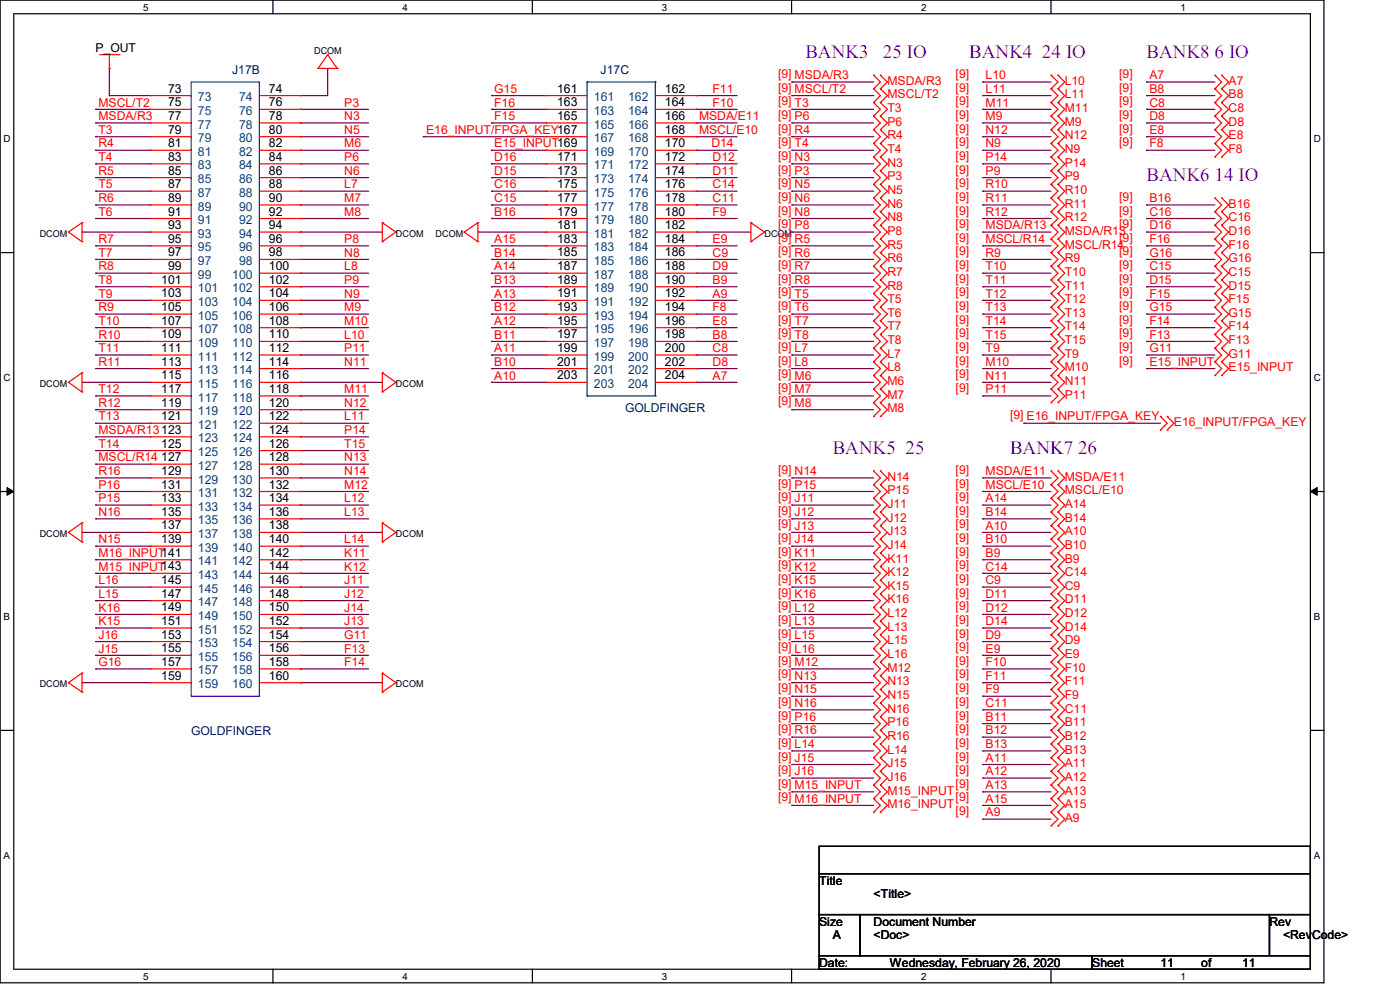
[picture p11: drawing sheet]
<svg xmlns="http://www.w3.org/2000/svg" width="297mm" height="210mm" viewBox="0 0 297 210" stroke-linecap="round" stroke-linejoin="round" font-family="sans-serif">
<defs><g id="words">
<g font-size="4" fill="#8000ff">
<text x="170.9" y="12.3">BANK3</text>
<text x="187.3" y="12.3">25 IO</text>
<text x="205.6" y="12.3">BANK4 24 IO</text>
<text x="243.2" y="12.3">BANK8 6 IO</text>
<text x="243.2" y="38.4">BANK6 14 IO</text>
<text x="176.7" y="96.3">BANK5 25</text>
<text x="214.3" y="96.3">BANK7 26</text>
</g>
<g font-size="2.6">
<text x="20.3" y="11">P_OUT</text>
<text x="35.6" y="22.6">75</text>
<text x="35.6" y="19.6">73</text>
<text x="57.1" y="22.6">76</text>
<text x="57.1" y="19.6">74</text>
<text x="118.2" y="19.6">161</text>
<text x="118.2" y="22.6">163</text>
<text x="141.1" y="19.6">162</text>
<text x="141.1" y="22.6">164</text>
<text x="35.6" y="28.4">79</text>
<text x="35.6" y="25.4">77</text>
<text x="57.1" y="28.4">80</text>
<text x="57.1" y="25.4">78</text>
<text x="118.2" y="25.4">165</text>
<text x="141.1" y="25.4">166</text>
<text x="141.1" y="28.4">168</text>
<text x="35.6" y="34.1">83</text>
<text x="35.6" y="31.2">81</text>
<text x="57.1" y="31.2">82</text>
<text x="57.1" y="34.1">84</text>
<text x="118.2" y="34.1">171</text>
<text x="141.1" y="31.2">170</text>
<text x="141.1" y="34.1">172</text>
<text x="35.6" y="37">85</text>
<text x="35.6" y="39.9">87</text>
<text x="57.1" y="37">86</text>
<text x="57.1" y="39.9">88</text>
<text x="118.2" y="37">173</text>
<text x="118.2" y="39.9">175</text>
<text x="141.1" y="37">174</text>
<text x="141.1" y="39.9">176</text>
<text x="35.6" y="42.8">89</text>
<text x="35.6" y="45.7">91</text>
<text x="57.1" y="42.8">90</text>
<text x="57.1" y="45.7">92</text>
<text x="118.2" y="42.8">177</text>
<text x="118.2" y="45.7">179</text>
<text x="141.1" y="42.8">178</text>
<text x="141.1" y="45.7">180</text>
<text x="35.6" y="48.6">93</text>
<text x="35.6" y="51.5">95</text>
<text x="57.1" y="48.6">94</text>
<text x="57.1" y="51.5">96</text>
<text x="118.2" y="48.6">181</text>
<text x="118.2" y="51.5">183</text>
<text x="141.1" y="48.6">182</text>
<text x="141.1" y="51.5">184</text>
<text x="35.6" y="54.4">97</text>
<text x="35.6" y="57.3">99</text>
<text x="57.1" y="54.4">98</text>
<text x="57.1" y="57.3">100</text>
<text x="118.2" y="54.4">185</text>
<text x="118.2" y="57.3">187</text>
<text x="141.1" y="54.4">186</text>
<text x="141.1" y="57.3">188</text>
<text x="34.2" y="60.2">101</text>
<text x="34.2" y="63.1">103</text>
<text x="34.2" y="66">105</text>
<text x="57.1" y="60.2">102</text>
<text x="57.1" y="63.1">104</text>
<text x="57.1" y="66">106</text>
<text x="118.2" y="60.2">189</text>
<text x="118.2" y="63.1">191</text>
<text x="118.2" y="66">193</text>
<text x="141.1" y="60.2">190</text>
<text x="141.1" y="63.1">192</text>
<text x="141.1" y="66">194</text>
<text x="34.2" y="68.9">107</text>
<text x="34.2" y="71.8">109</text>
<text x="57.1" y="68.9">108</text>
<text x="57.1" y="71.8">110</text>
<text x="118.2" y="68.9">195</text>
<text x="118.2" y="71.8">197</text>
<text x="141.1" y="68.9">196</text>
<text x="141.1" y="71.8">198</text>
<text x="34.2" y="74.7">111</text>
<text x="34.2" y="77.6">113</text>
<text x="57.1" y="74.7">112</text>
<text x="57.1" y="77.6">114</text>
<text x="118.2" y="74.7">199</text>
<text x="118.2" y="77.6">201</text>
<text x="141.1" y="74.7">200</text>
<text x="141.1" y="77.6">202</text>
<text x="34.2" y="80.5">115</text>
<text x="34.2" y="83.4">117</text>
<text x="57.1" y="80.5">116</text>
<text x="57.1" y="83.4">118</text>
<text x="118.2" y="80.5">203</text>
<text x="141.1" y="80.5">204</text>
<text x="34.2" y="86.3">119</text>
<text x="34.2" y="89.2">121</text>
<text x="57.1" y="86.3">120</text>
<text x="57.1" y="89.2">122</text>
<text x="34.2" y="95">125</text>
<text x="57.1" y="92">124</text>
<text x="57.1" y="95">126</text>
<text x="34.2" y="97.8">127</text>
<text x="34.2" y="100.8">129</text>
<text x="57.1" y="97.8">128</text>
<text x="57.1" y="100.8">130</text>
<text x="34.2" y="103.6">131</text>
<text x="34.2" y="106.5">133</text>
<text x="57.1" y="103.6">132</text>
<text x="57.1" y="106.5">134</text>
<text x="34.2" y="109.4">135</text>
<text x="34.2" y="112.3">137</text>
<text x="57.1" y="109.4">136</text>
<text x="57.1" y="112.3">138</text>
<text x="34.2" y="115.2">139</text>
<text x="57.1" y="115.2">140</text>
<text x="57.1" y="118.1">142</text>
<text x="34.2" y="123.9">145</text>
<text x="57.1" y="121">144</text>
<text x="57.1" y="123.9">146</text>
<text x="34.2" y="126.8">147</text>
<text x="34.2" y="129.7">149</text>
<text x="57.1" y="126.8">148</text>
<text x="57.1" y="129.7">150</text>
<text x="34.2" y="132.6">151</text>
<text x="34.2" y="135.5">153</text>
<text x="57.1" y="132.6">152</text>
<text x="57.1" y="135.5">154</text>
<text x="34.2" y="138.4">155</text>
<text x="34.2" y="141.3">157</text>
<text x="57.1" y="138.4">156</text>
<text x="57.1" y="141.3">158</text>
<text x="34.2" y="144.2">159</text>
<text x="57.1" y="144.2">160</text>
<text x="173.8" y="187.7">Title</text>
<text x="185.3" y="190.6">&lt;Title&gt;</text>
<text x="173.8" y="196.3">Size</text>
<text x="185.3" y="196.3">Document Number</text>
<text x="269.3" y="196.3">Rev</text>
<text x="176.7" y="199.3">A</text>
<text x="185.3" y="199.3">&lt;Doc&gt;</text>
<text x="272.2" y="199.3">&lt;RevCode&gt;</text>
<text x="173.8" y="205.1">Date:</text>
<text x="188.8" y="205.1">Wednesday, February 26, 2020</text>
<text x="231.7" y="205.1">Sheet</text>
<text x="246.2" y="205.1">11</text>
<text x="254.8" y="205.1">of</text>
<text x="263.5" y="205.1">11</text>
</g>
<g font-size="2.6" fill="#000080">
<text x="49.2" y="15.7">J17B</text>
<text x="127.4" y="15.7">J17C</text>
<text x="132.6" y="87.5">GOLDFINGER</text>
<text x="40.6" y="155.8">GOLDFINGER</text>
</g>
<g font-size="2.6" fill="#f00">
<text x="165.1" y="16.6">[9] MSDA/R3</text>
<text x="188.3" y="18">MSDA/R3</text>
<text x="202.7" y="16.6">[9]</text>
<text x="209.1" y="16.8">L10</text>
<text x="225.9" y="18">L10</text>
<text x="237.4" y="16.6">[9]</text>
<text x="243.8" y="16.8">A7</text>
<text x="260.6" y="18">A7</text>
<text x="20.9" y="22.6">MSCL/T2</text>
<text x="73" y="22.6">P3</text>
<text x="104.9" y="19.7">G15</text>
<text x="104.9" y="22.6">F16</text>
<text x="151.2" y="19.7">F11</text>
<text x="151.2" y="22.6">F10</text>
<text x="165.1" y="19.4">[9] MSCL/T2</text>
<text x="165.1" y="22.4">[9] T3</text>
<text x="188.3" y="20.9">MSCL/T2</text>
<text x="188.3" y="23.8">T3</text>
<text x="202.7" y="19.4">[9]</text>
<text x="202.7" y="22.4">[9]</text>
<text x="209.1" y="19.7">L11</text>
<text x="209.1" y="22.6">M11</text>
<text x="225.9" y="20.9">L11</text>
<text x="225.9" y="23.8">M11</text>
<text x="237.4" y="19.4">[9]</text>
<text x="237.4" y="22.4">[9]</text>
<text x="243.8" y="19.7">B8</text>
<text x="243.8" y="22.6">C8</text>
<text x="260.6" y="20.9">B8</text>
<text x="260.6" y="23.8">C8</text>
<text x="20.9" y="25.5">MSDA/R3</text>
<text x="20.9" y="28.4">T3</text>
<text x="73" y="25.5">N3</text>
<text x="73" y="28.4">N5</text>
<text x="90.4" y="28.4">E16_INPUT/FPGA_KEY167</text>
<text x="104.9" y="25.5">F15</text>
<text x="148.3" y="25.5">MSDA/E11</text>
<text x="148.3" y="28.4">MSCL/E10</text>
<text x="165.1" y="25.2">[9] P6</text>
<text x="165.1" y="28.1">[9] R4</text>
<text x="188.3" y="26.7">P6</text>
<text x="188.3" y="29.6">R4</text>
<text x="202.7" y="25.2">[9]</text>
<text x="202.7" y="28.1">[9]</text>
<text x="209.1" y="25.5">M9</text>
<text x="209.1" y="28.4">N12</text>
<text x="225.9" y="26.7">M9</text>
<text x="225.9" y="29.6">N12</text>
<text x="237.4" y="25.2">[9]</text>
<text x="237.4" y="28.1">[9]</text>
<text x="243.8" y="25.5">D8</text>
<text x="243.8" y="28.4">E8</text>
<text x="260.6" y="26.7">D8</text>
<text x="260.6" y="29.6">E8</text>
<text x="20.9" y="31.3">R4</text>
<text x="20.9" y="34.2">T4</text>
<text x="73" y="31.3">M6</text>
<text x="73" y="34.2">P6</text>
<text x="104.9" y="34.2">D16</text>
<text x="104.9" y="31.3">E15_INPUT169</text>
<text x="150.9" y="31.3">D14</text>
<text x="151.2" y="34.2">D12</text>
<text x="165.1" y="31">[9] T4</text>
<text x="165.1" y="33.9">[9] N3</text>
<text x="188.3" y="32.5">T4</text>
<text x="188.3" y="35.3">N3</text>
<text x="202.7" y="31">[9]</text>
<text x="202.7" y="33.9">[9]</text>
<text x="209.1" y="31.3">N9</text>
<text x="209.1" y="34.2">P14</text>
<text x="225.9" y="32.5">N9</text>
<text x="225.9" y="35.3">P14</text>
<text x="237.4" y="31">[9]</text>
<text x="243.8" y="31.3">F8</text>
<text x="260.6" y="32.5">F8</text>
<text x="20.9" y="37.1">R5</text>
<text x="20.9" y="40">T5</text>
<text x="73" y="37.1">N6</text>
<text x="73" y="40">L7</text>
<text x="104.9" y="37.1">D15</text>
<text x="104.9" y="40">C16</text>
<text x="151.2" y="37.1">D11</text>
<text x="151.2" y="40">C14</text>
<text x="165.1" y="36.8">[9] P3</text>
<text x="165.1" y="39.7">[9] N5</text>
<text x="188.3" y="38.3">P3</text>
<text x="188.3" y="41.1">N5</text>
<text x="202.7" y="36.8">[9]</text>
<text x="202.7" y="39.7">[9]</text>
<text x="209.1" y="37.1">P9</text>
<text x="209.1" y="40">R10</text>
<text x="225.9" y="38.3">P9</text>
<text x="225.9" y="41.1">R10</text>
<text x="20.9" y="42.9">R6</text>
<text x="20.9" y="45.8">T6</text>
<text x="73" y="42.9">M7</text>
<text x="73" y="45.8">M8</text>
<text x="104.9" y="42.9">C15</text>
<text x="104.9" y="45.8">B16</text>
<text x="151.2" y="42.9">C11</text>
<text x="151.2" y="45.8">F9</text>
<text x="165.1" y="42.6">[9] N6</text>
<text x="165.1" y="45.5">[9] N8</text>
<text x="188.3" y="44.1">N6</text>
<text x="188.3" y="46.9">N8</text>
<text x="202.7" y="42.6">[9]</text>
<text x="202.7" y="45.5">[9]</text>
<text x="209.1" y="42.9">R11</text>
<text x="209.1" y="45.8">R12</text>
<text x="225.9" y="44.1">R11</text>
<text x="225.9" y="46.9">R12</text>
<text x="237.4" y="42.6">[9]</text>
<text x="237.4" y="45.5">[9]</text>
<text x="243.8" y="42.9">B16</text>
<text x="243.8" y="45.8">C16</text>
<text x="260.6" y="44.1">B16</text>
<text x="260.6" y="46.9">C16</text>
<text x="20.9" y="51.6">R7</text>
<text x="73" y="51.6">P8</text>
<text x="104.9" y="51.6">A15</text>
<text x="151.2" y="51.6">E9</text>
<text x="165.1" y="48.4">[9] P8</text>
<text x="165.1" y="51.3">[9] R5</text>
<text x="188.3" y="49.8">P8</text>
<text x="188.3" y="52.7">R5</text>
<text x="202.7" y="48.4">[9]</text>
<text x="202.7" y="51.3">[9]</text>
<text x="209.1" y="48.6">MSDA/R13</text>
<text x="209.1" y="51.6">MSCL/R14</text>
<text x="225.9" y="49.8">MSDA/R13</text>
<text x="225.9" y="52.7">MSCL/R14</text>
<text x="237.4" y="48.4">[9]</text>
<text x="237.4" y="51.3">[9]</text>
<text x="243.8" y="48.6">D16</text>
<text x="243.8" y="51.6">F16</text>
<text x="260.6" y="49.8">D16</text>
<text x="260.6" y="52.7">F16</text>
<text x="20.9" y="54.4">T7</text>
<text x="20.9" y="57.4">R8</text>
<text x="73" y="54.4">N8</text>
<text x="73" y="57.4">L8</text>
<text x="104.9" y="54.4">B14</text>
<text x="104.9" y="57.4">A14</text>
<text x="151.2" y="54.4">C9</text>
<text x="151.2" y="57.4">D9</text>
<text x="165.1" y="54.2">[9] R6</text>
<text x="165.1" y="57.1">[9] R7</text>
<text x="165.1" y="60">[9] R8</text>
<text x="188.3" y="55.6">R6</text>
<text x="188.3" y="58.5">R7</text>
<text x="202.7" y="54.2">[9]</text>
<text x="202.7" y="57.1">[9]</text>
<text x="202.7" y="60">[9]</text>
<text x="209.1" y="54.4">R9</text>
<text x="209.1" y="57.4">T10</text>
<text x="225.9" y="55.6">R9</text>
<text x="225.9" y="58.5">T10</text>
<text x="237.4" y="54.2">[9]</text>
<text x="237.4" y="57.1">[9]</text>
<text x="237.4" y="60">[9]</text>
<text x="243.8" y="54.4">G16</text>
<text x="243.8" y="57.4">C15</text>
<text x="260.6" y="55.6">G16</text>
<text x="260.6" y="58.5">C15</text>
<text x="20.9" y="60.2">T8</text>
<text x="20.9" y="63.1">T9</text>
<text x="73" y="60.2">P9</text>
<text x="73" y="63.1">N9</text>
<text x="104.9" y="60.2">B13</text>
<text x="104.9" y="63.1">A13</text>
<text x="151.2" y="60.2">B9</text>
<text x="151.2" y="63.1">A9</text>
<text x="165.1" y="62.9">[9] T5</text>
<text x="165.1" y="65.8">[9] T6</text>
<text x="188.3" y="61.4">R8</text>
<text x="188.3" y="64.3">T5</text>
<text x="202.7" y="62.9">[9]</text>
<text x="202.7" y="65.8">[9]</text>
<text x="209.1" y="60.2">T11</text>
<text x="209.1" y="63.1">T12</text>
<text x="225.9" y="61.4">T11</text>
<text x="225.9" y="64.3">T12</text>
<text x="237.4" y="62.9">[9]</text>
<text x="237.4" y="65.8">[9]</text>
<text x="243.8" y="60.2">D15</text>
<text x="243.8" y="63.1">F15</text>
<text x="260.6" y="61.4">D15</text>
<text x="260.6" y="64.3">F15</text>
<text x="20.9" y="66">R9</text>
<text x="20.9" y="68.9">T10</text>
<text x="20.9" y="71.8">R10</text>
<text x="73" y="66">M9</text>
<text x="73" y="68.9">M10</text>
<text x="73" y="71.8">L10</text>
<text x="104.9" y="66">B12</text>
<text x="104.9" y="68.9">A12</text>
<text x="104.9" y="71.8">B11</text>
<text x="151.2" y="66">F8</text>
<text x="151.2" y="68.9">E8</text>
<text x="151.2" y="71.8">B8</text>
<text x="165.1" y="68.7">[9] T7</text>
<text x="165.1" y="71.5">[9] T8</text>
<text x="188.3" y="67.2">T6</text>
<text x="188.3" y="70.1">T7</text>
<text x="202.7" y="68.7">[9]</text>
<text x="202.7" y="71.5">[9]</text>
<text x="209.1" y="66">T13</text>
<text x="209.1" y="68.9">T14</text>
<text x="209.1" y="71.8">T15</text>
<text x="225.9" y="67.2">T13</text>
<text x="225.9" y="70.1">T14</text>
<text x="237.4" y="68.7">[9]</text>
<text x="237.4" y="71.5">[9]</text>
<text x="243.8" y="66">G15</text>
<text x="243.8" y="68.9">F14</text>
<text x="243.8" y="71.8">F13</text>
<text x="260.6" y="67.2">G15</text>
<text x="260.6" y="70.1">F14</text>
<text x="20.9" y="74.7">T11</text>
<text x="20.9" y="77.6">R11</text>
<text x="73" y="74.7">P11</text>
<text x="73" y="77.6">N11</text>
<text x="104.9" y="74.7">A11</text>
<text x="104.9" y="77.6">B10</text>
<text x="151.2" y="74.7">C8</text>
<text x="151.2" y="77.6">D8</text>
<text x="165.1" y="74.5">[9] L7</text>
<text x="165.1" y="77.3">[9] L8</text>
<text x="188.3" y="73">T8</text>
<text x="188.3" y="75.9">L7</text>
<text x="202.7" y="74.5">[9]</text>
<text x="202.7" y="77.3">[9]</text>
<text x="209.1" y="74.7">T9</text>
<text x="209.1" y="77.6">M10</text>
<text x="225.9" y="73">T15</text>
<text x="225.9" y="75.9">T9</text>
<text x="237.4" y="74.5">[9]</text>
<text x="237.4" y="77.3">[9]</text>
<text x="243.8" y="74.7">G11</text>
<text x="243.8" y="77.6">E15_INPUT</text>
<text x="260.6" y="73">F13</text>
<text x="260.6" y="75.9">G11</text>
<text x="20.9" y="83.4">T12</text>
<text x="73" y="83.4">M11</text>
<text x="104.9" y="80.5">A10</text>
<text x="151.2" y="80.5">A7</text>
<text x="165.1" y="83.1">[9] M7</text>
<text x="165.1" y="80.3">[9] M6</text>
<text x="188.3" y="78.8">L8</text>
<text x="188.3" y="81.7">M6</text>
<text x="202.7" y="80.3">[9]</text>
<text x="202.7" y="83.1">[9]</text>
<text x="209.1" y="80.5">N11</text>
<text x="209.1" y="83.4">P11</text>
<text x="225.9" y="78.8">M10</text>
<text x="225.9" y="81.7">N11</text>
<text x="260.6" y="78.8">E15_INPUT</text>
<text x="20.9" y="86.3">R12</text>
<text x="20.9" y="89.2">T13</text>
<text x="73" y="86.3">N12</text>
<text x="73" y="89.2">L11</text>
<text x="165.1" y="86">[9] M8</text>
<text x="188.3" y="87.5">M8</text>
<text x="188.3" y="84.6">M7</text>
<text x="214.3" y="88.9">[9] E16_INPUT/FPGA_KEY</text>
<text x="225.9" y="84.6">P11</text>
<text x="20.9" y="92.1">MSDA/R13123</text>
<text x="20.9" y="95">T14</text>
<text x="73" y="92.1">P14</text>
<text x="73" y="95">T15</text>
<text x="249" y="90.4">E16_INPUT/FPGA_KEY</text>
<text x="20.9" y="97.9">MSCL/R14</text>
<text x="20.9" y="100.8">R16</text>
<text x="73" y="97.9">N13</text>
<text x="73" y="100.8">N14</text>
<text x="165.1" y="100.5">[9] N14</text>
<text x="188.3" y="102">N14</text>
<text x="202.7" y="100.5">[9]</text>
<text x="209.1" y="100.8">MSDA/E11</text>
<text x="225.9" y="102">MSDA/E11</text>
<text x="20.9" y="103.7">P16</text>
<text x="20.9" y="106.6">P15</text>
<text x="73" y="103.7">M12</text>
<text x="73" y="106.6">L12</text>
<text x="165.1" y="103.4">[9] P15</text>
<text x="165.1" y="106.3">[9] J11</text>
<text x="188.3" y="104.9">P15</text>
<text x="188.3" y="107.7">J11</text>
<text x="202.7" y="103.4">[9]</text>
<text x="202.7" y="106.3">[9]</text>
<text x="209.1" y="103.7">MSCL/E10</text>
<text x="209.1" y="106.6">A14</text>
<text x="225.9" y="104.9">MSCL/E10</text>
<text x="225.9" y="107.7">A14</text>
<text x="20.9" y="109.5">N16</text>
<text x="73" y="109.5">L13</text>
<text x="165.1" y="109.2">[9] J12</text>
<text x="165.1" y="112.1">[9] J13</text>
<text x="188.3" y="110.7">J12</text>
<text x="188.3" y="113.5">J13</text>
<text x="202.7" y="109.2">[9]</text>
<text x="202.7" y="112.1">[9]</text>
<text x="209.1" y="109.5">B14</text>
<text x="209.1" y="112.4">A10</text>
<text x="225.9" y="110.7">B14</text>
<text x="225.9" y="113.5">A10</text>
<text x="20.9" y="115.3">N15</text>
<text x="20.9" y="118.2">M16_INPUT141</text>
<text x="73" y="115.3">L14</text>
<text x="73" y="118.2">K11</text>
<text x="165.1" y="115">[9] J14</text>
<text x="165.1" y="117.9">[9] K11</text>
<text x="188.3" y="116.5">J14</text>
<text x="188.3" y="119.3">K11</text>
<text x="202.7" y="115">[9]</text>
<text x="202.7" y="117.9">[9]</text>
<text x="209.1" y="115.3">B10</text>
<text x="209.1" y="118.2">B9</text>
<text x="225.9" y="116.5">B10</text>
<text x="225.9" y="119.3">B9</text>
<text x="20.9" y="124">L16</text>
<text x="20.9" y="121">M15_INPUT143</text>
<text x="73" y="121">K12</text>
<text x="73" y="124">J11</text>
<text x="165.1" y="120.8">[9] K12</text>
<text x="165.1" y="123.7">[9] K15</text>
<text x="188.3" y="122.2">K12</text>
<text x="188.3" y="125.1">K15</text>
<text x="202.7" y="120.8">[9]</text>
<text x="202.7" y="123.7">[9]</text>
<text x="209.1" y="121">C14</text>
<text x="209.1" y="124">C9</text>
<text x="225.9" y="122.2">C14</text>
<text x="225.9" y="125.1">C9</text>
<text x="20.9" y="126.8">L15</text>
<text x="20.9" y="129.8">K16</text>
<text x="73" y="126.8">J12</text>
<text x="73" y="129.8">J14</text>
<text x="165.1" y="126.6">[9] K16</text>
<text x="165.1" y="129.5">[9] L12</text>
<text x="188.3" y="128">K16</text>
<text x="188.3" y="130.9">L12</text>
<text x="202.7" y="126.6">[9]</text>
<text x="202.7" y="129.5">[9]</text>
<text x="209.1" y="126.8">D11</text>
<text x="209.1" y="129.8">D12</text>
<text x="225.9" y="128">D11</text>
<text x="225.9" y="130.9">D12</text>
<text x="20.9" y="132.6">K15</text>
<text x="20.9" y="135.5">J16</text>
<text x="73" y="132.6">J13</text>
<text x="73" y="135.5">G11</text>
<text x="165.1" y="132.4">[9] L13</text>
<text x="165.1" y="135.3">[9] L15</text>
<text x="188.3" y="133.8">L13</text>
<text x="188.3" y="136.7">L15</text>
<text x="202.7" y="132.4">[9]</text>
<text x="202.7" y="135.3">[9]</text>
<text x="209.1" y="132.6">D14</text>
<text x="209.1" y="135.5">D9</text>
<text x="225.9" y="133.8">D14</text>
<text x="225.9" y="136.7">D9</text>
<text x="20.9" y="138.4">J15</text>
<text x="20.9" y="141.3">G16</text>
<text x="73" y="138.4">F13</text>
<text x="73" y="141.3">F14</text>
<text x="165.1" y="138.2">[9] L16</text>
<text x="165.1" y="141.1">[9] M12</text>
<text x="165.1" y="143.9">[9] N13</text>
<text x="188.3" y="139.6">L16</text>
<text x="188.3" y="142.5">M12</text>
<text x="202.7" y="138.2">[9]</text>
<text x="202.7" y="141.1">[9]</text>
<text x="202.7" y="143.9">[9]</text>
<text x="209.1" y="138.4">E9</text>
<text x="209.1" y="141.3">F10</text>
<text x="225.9" y="139.6">E9</text>
<text x="225.9" y="142.5">F10</text>
<text x="165.1" y="146.9">[9] N15</text>
<text x="165.1" y="149.7">[9] N16</text>
<text x="188.3" y="145.4">N13</text>
<text x="188.3" y="148.3">N15</text>
<text x="202.7" y="146.9">[9]</text>
<text x="202.7" y="149.7">[9]</text>
<text x="209.1" y="144.2">F11</text>
<text x="209.1" y="147.1">F9</text>
<text x="209.1" y="150">C11</text>
<text x="225.9" y="145.4">F11</text>
<text x="225.9" y="148.3">F9</text>
<text x="165.1" y="152.7">[9] P16</text>
<text x="165.1" y="155.5">[9] R16</text>
<text x="188.3" y="151.2">N16</text>
<text x="188.3" y="154.1">P16</text>
<text x="202.7" y="152.7">[9]</text>
<text x="202.7" y="155.5">[9]</text>
<text x="209.1" y="152.9">B11</text>
<text x="209.1" y="155.8">B12</text>
<text x="225.9" y="151.2">C11</text>
<text x="225.9" y="154.1">B11</text>
<text x="165.1" y="158.4">[9] L14</text>
<text x="165.1" y="161.3">[9] J15</text>
<text x="188.3" y="157">R16</text>
<text x="188.3" y="159.9">L14</text>
<text x="202.7" y="158.4">[9]</text>
<text x="202.7" y="161.3">[9]</text>
<text x="209.1" y="158.7">B13</text>
<text x="209.1" y="161.6">A11</text>
<text x="225.9" y="157">B12</text>
<text x="225.9" y="159.9">B13</text>
<text x="165.1" y="164.2">[9] J16</text>
<text x="165.1" y="167.1">[9] M15_INPUT</text>
<text x="188.3" y="162.8">J15</text>
<text x="188.3" y="165.6">J16</text>
<text x="202.7" y="164.2">[9]</text>
<text x="202.7" y="167.1">[9]</text>
<text x="209.1" y="164.5">A12</text>
<text x="209.1" y="167.4">A13</text>
<text x="225.9" y="162.8">A11</text>
<text x="225.9" y="165.6">A12</text>
<text x="165.1" y="170">[9] M16_INPUT</text>
<text x="188.3" y="168.6">M15_INPUT</text>
<text x="188.3" y="171.4">M16_INPUT</text>
<text x="202.7" y="170">[9]</text>
<text x="202.7" y="172.9">[9]</text>
<text x="209.1" y="170.3">A15</text>
<text x="209.1" y="173.2">A9</text>
<text x="225.9" y="168.6">A13</text>
<text x="225.9" y="171.4">A15</text>
<text x="225.9" y="174.4">A9</text>
</g>
<g font-size="2.6" fill="#004080">
<text x="42" y="21.5">73</text>
<text x="50.7" y="21.5">74</text>
<text x="126" y="21.5">161</text>
<text x="133.3" y="21.5">162</text>
<text x="42" y="27.3">77</text>
<text x="42" y="24.4">75</text>
<text x="50.7" y="27.3">78</text>
<text x="50.7" y="24.4">76</text>
<text x="126" y="24.4">163</text>
<text x="126" y="27.3">165</text>
<text x="133.3" y="24.4">164</text>
<text x="133.3" y="27.3">166</text>
<text x="42" y="35.9">83</text>
<text x="42" y="33.1">81</text>
<text x="42" y="30.2">79</text>
<text x="50.7" y="33.1">82</text>
<text x="50.7" y="35.9">84</text>
<text x="50.7" y="30.2">80</text>
<text x="126" y="30.2">167</text>
<text x="126" y="33.1">169</text>
<text x="126" y="35.9">171</text>
<text x="133.3" y="30.2">168</text>
<text x="133.3" y="33.1">170</text>
<text x="133.3" y="35.9">172</text>
<text x="42" y="38.9">85</text>
<text x="42" y="41.7">87</text>
<text x="50.7" y="38.9">86</text>
<text x="50.7" y="41.7">88</text>
<text x="126" y="38.9">173</text>
<text x="126" y="41.7">175</text>
<text x="133.3" y="38.9">174</text>
<text x="133.3" y="41.7">176</text>
<text x="42" y="44.7">89</text>
<text x="42" y="47.5">91</text>
<text x="50.7" y="44.7">90</text>
<text x="50.7" y="47.5">92</text>
<text x="126" y="44.7">177</text>
<text x="126" y="47.5">179</text>
<text x="133.3" y="44.7">178</text>
<text x="133.3" y="47.5">180</text>
<text x="42" y="50.4">93</text>
<text x="42" y="53.3">95</text>
<text x="50.7" y="50.4">94</text>
<text x="50.7" y="53.3">96</text>
<text x="126" y="50.4">181</text>
<text x="126" y="53.3">183</text>
<text x="133.3" y="50.4">182</text>
<text x="133.3" y="53.3">184</text>
<text x="42" y="56.2">97</text>
<text x="42" y="59.1">99</text>
<text x="49.3" y="59.1">100</text>
<text x="50.7" y="56.2">98</text>
<text x="126" y="56.2">185</text>
<text x="126" y="59.1">187</text>
<text x="133.3" y="56.2">186</text>
<text x="133.3" y="59.1">188</text>
<text x="42" y="62">101</text>
<text x="42" y="64.9">103</text>
<text x="49.3" y="62">102</text>
<text x="49.3" y="64.9">104</text>
<text x="126" y="62">189</text>
<text x="126" y="64.9">191</text>
<text x="133.3" y="62">190</text>
<text x="133.3" y="64.9">192</text>
<text x="42" y="67.8">105</text>
<text x="42" y="70.7">107</text>
<text x="49.3" y="67.8">106</text>
<text x="49.3" y="70.7">108</text>
<text x="126" y="67.8">193</text>
<text x="126" y="70.7">195</text>
<text x="133.3" y="67.8">194</text>
<text x="133.3" y="70.7">196</text>
<text x="42" y="73.6">109</text>
<text x="42" y="76.5">111</text>
<text x="49.3" y="73.6">110</text>
<text x="49.3" y="76.5">112</text>
<text x="126" y="73.6">197</text>
<text x="126" y="76.5">199</text>
<text x="133.3" y="73.6">198</text>
<text x="133.3" y="76.5">200</text>
<text x="42" y="79.4">113</text>
<text x="42" y="82.3">115</text>
<text x="49.3" y="79.4">114</text>
<text x="49.3" y="82.3">116</text>
<text x="126" y="79.4">201</text>
<text x="126" y="82.3">203</text>
<text x="133.3" y="79.4">202</text>
<text x="133.3" y="82.3">204</text>
<text x="42" y="85.2">117</text>
<text x="42" y="88.1">119</text>
<text x="49.3" y="85.2">118</text>
<text x="49.3" y="88.1">120</text>
<text x="42" y="91">121</text>
<text x="42" y="93.9">123</text>
<text x="49.3" y="91">122</text>
<text x="49.3" y="93.9">124</text>
<text x="42" y="96.8">125</text>
<text x="42" y="99.7">127</text>
<text x="49.3" y="96.8">126</text>
<text x="49.3" y="99.7">128</text>
<text x="42" y="102.6">129</text>
<text x="42" y="105.5">131</text>
<text x="49.3" y="102.6">130</text>
<text x="49.3" y="105.5">132</text>
<text x="42" y="108.3">133</text>
<text x="42" y="111.3">135</text>
<text x="49.3" y="108.3">134</text>
<text x="49.3" y="111.3">136</text>
<text x="42" y="114.1">137</text>
<text x="42" y="117">139</text>
<text x="42" y="119.9">141</text>
<text x="49.3" y="114.1">138</text>
<text x="49.3" y="117">140</text>
<text x="49.3" y="119.9">142</text>
<text x="42" y="122.8">143</text>
<text x="42" y="125.7">145</text>
<text x="49.3" y="122.8">144</text>
<text x="49.3" y="125.7">146</text>
<text x="42" y="128.6">147</text>
<text x="42" y="131.5">149</text>
<text x="49.3" y="128.6">148</text>
<text x="49.3" y="131.5">150</text>
<text x="42" y="134.4">151</text>
<text x="42" y="137.3">153</text>
<text x="49.3" y="134.4">152</text>
<text x="49.3" y="137.3">154</text>
<text x="42" y="140.2">155</text>
<text x="42" y="143.1">157</text>
<text x="49.3" y="140.2">156</text>
<text x="49.3" y="143.1">158</text>
<text x="42" y="146">159</text>
<text x="49.3" y="146">160</text>
</g>
<g font-size="2.1">
<text x="30.4" y="2.2">5</text>
<text x="85.4" y="2.2">4</text>
<text x="140.4" y="2.2">3</text>
<text x="195.4" y="2.2">2</text>
<text x="250.4" y="2.2">1</text>
<text x=".8" y="30.1">D</text>
<text x="278.7" y="30.1">D</text>
<text x=".8" y="80.8">C</text>
<text x="278.7" y="80.8">C</text>
<text x=".8" y="131.5">B</text>
<text x="278.7" y="131.5">B</text>
<text x=".8" y="182.2">A</text>
<text x="278.7" y="182.2">A</text>
<text x="30.4" y="207.8">5</text>
<text x="85.4" y="207.8">4</text>
<text x="140.4" y="207.8">3</text>
<text x="195.4" y="207.8">2</text>
<text x="250.4" y="207.8">1</text>
</g>
<g font-size="2">
<text x="66.6" y="11.4">DCOM</text>
<text x="8.4" y="50.2">DCOM</text>
<text x="84" y="50.2">DCOM</text>
<text x="92.4" y="50.2">DCOM</text>
<text x="162.2" y="50.2">DCOM</text>
<text x="8.4" y="82">DCOM</text>
<text x="84" y="82">DCOM</text>
<text x="8.4" y="113.9">DCOM</text>
<text x="84" y="113.9">DCOM</text>
<text x="8.4" y="145.8">DCOM</text>
<text x="84" y="145.8">DCOM</text>
</g>
</g></defs>
<path d="M0 0h280.9v208.5h-280.9zM2.9 2.9h275.1v202.7h-275.1z" fill="none" stroke="#000" stroke-width=".25"/>
<g fill="#fff">
<path d="M30.4 .3h1.1v2.4h-1.1z"/>
<path d="M30.4 205.9h1.1v2.3h-1.1z"/>
</g>
<path d="M57.9 0v2.9M57.9 205.6v2.9" fill="none" stroke="#000" stroke-width=".25"/>
<g fill="#fff">
<path d="M85.4 .3h1.1v2.4h-1.1z"/>
<path d="M85.4 205.9h1.1v2.3h-1.1z"/>
</g>
<path d="M112.9 0v2.9M112.9 205.6v2.9" fill="none" stroke="#000" stroke-width=".25"/>
<g fill="#fff">
<path d="M140.4 .3h1.2v2.4h-1.2z"/>
<path d="M140.4 205.9h1.2v2.3h-1.2z"/>
</g>
<path d="M167.9 0v2.9M167.9 205.6v2.9" fill="none" stroke="#000" stroke-width=".25"/>
<g fill="#fff">
<path d="M195.4 .3h1.2v2.4h-1.2z"/>
<path d="M195.4 205.9h1.2v2.3h-1.2z"/>
</g>
<path d="M223 0v2.9M223 205.6v2.9" fill="none" stroke="#000" stroke-width=".25"/>
<g fill="#fff">
<path d="M250.4 .3h1.2v2.4h-1.2z"/>
<path d="M250.4 205.9h1.2v2.3h-1.2z"/>
<path d="M.8 28.2h1.4v2.4h-1.4z"/>
<path d="M278.7 28.2h1.5v2.4h-1.5z"/>
<path d="M.8 78.9h1.4v2.3h-1.4z"/>
<path d="M278.7 78.9h1.5v2.3h-1.5z"/>
</g>
<path d="M0 53.6h2.9M278 53.6h2.9" fill="none" stroke="#000" stroke-width=".25"/>
<g fill="#fff">
<path d="M.8 129.6h1.3v2.3h-1.3z"/>
<path d="M278.7 129.6h1.4v2.3h-1.4z"/>
</g>
<path d="M0 104.3h2.9M278 104.3h2.9" fill="none" stroke="#000" stroke-width=".25"/>
<path d="M1.5 103.4l1.4 .9-1.4 .8zM278 104.3l1.4-.9v1.7z" fill="#000" stroke="#000" stroke-width=".21"/>
<g fill="#fff">
<path d="M.8 180.3h1.3v2.3h-1.3z"/>
<path d="M278.7 180.3h1.4v2.3h-1.4z"/>
</g>
<path d="M0 154.9h2.9M278 154.9h2.9M173.8 179.5h104.2v5.8h-104.2zM173.8 185.3h104.2v8.7h-104.2zM173.8 194h8.7v8.7h-8.7zM182.5 194h86.8v8.7h-86.8zM269.3 194h8.7v8.7h-8.7zM173.8 202.7h57.9v2.9h-57.9zM231.7 202.7h46.3v2.9h-46.3z" fill="none" stroke="#000" stroke-width=".25"/>
<g fill="none" stroke="#800040" stroke-width=".25">
<path d="M23.2 14.5h.1M23.2 14.5v5.8M69.5 14.5h.1M69.5 14.5v5.8h-5.8M168 17.4h.1M168 17.4h17.3M208.5 17.4h.1M208.5 17.4h14.5M243.2 17.4h.1M243.2 17.4h14.5M20.3 23.2h.1M20.3 26.1h.1"/>
<path d="M20.3 29h.1M20.3 31.9h.1M20.3 34.8h.1M20.3 37.7h.1M20.3 23.2h11.6M20.3 26.1h11.6M20.3 29h11.6M20.3 31.9h11.6M20.3 34.8h11.6M20.3 37.7h11.6M23.2 20.3h.1M23.2 20.3h8.7"/>
<path d="M63.7 20.3h.1M63.7 23.2h.1M63.7 26.1h.1M63.7 29h.1M63.7 31.9h.1M63.7 34.8h.1M63.7 37.7h.1M63.7 23.2h14.5M63.7 26.1h14.5M63.7 29h14.5M63.7 31.9h14.5M63.7 34.8h14.5"/>
<path d="M63.7 37.7h14.5M89.8 29h.1M89.8 29h26.1M104.3 20.3h.1M104.3 23.2h.1M104.3 26.1h.1M104.3 34.8h.1M104.3 37.7h.1M104.3 31.9h.1M104.3 20.3h11.6M104.3 23.2h11.6M104.3 26.1h11.6"/>
<path d="M104.3 31.9h11.6M104.3 34.8h11.6M104.3 37.7h11.6M147.7 20.3h.1M147.7 23.2h.1M147.7 26.1h.1M147.7 29h.1M147.7 31.9h.1M147.7 34.8h.1M147.7 37.7h.1M147.7 20.3h8.7M147.7 23.2h8.7"/>
<path d="M147.7 26.1h8.7M147.7 29h8.7M147.7 31.9h8.7M147.7 34.8h8.7M147.7 37.7h8.7M168 20.3h.1M168 23.2h.1M168 26.1h.1M168 29h.1M168 31.9h.1M168 34.8h.1M168 37.7h.1"/>
<path d="M168 20.3h17.3M168 23.2h17.3M168 26.1h17.3M168 29h17.3M168 31.9h17.3M168 34.8h17.3M168 37.7h17.3M208.5 20.3h.1M208.5 23.2h.1M208.5 26.1h.1M208.5 29h.1M208.5 31.9h.1"/>
<path d="M208.5 34.8h.1M208.5 37.7h.1M208.5 20.3h14.5M208.5 23.2h14.5M208.5 26.1h14.5M208.5 29h14.5M208.5 31.9h14.5M208.5 34.8h14.5M208.5 37.7h14.5M243.2 20.3h.1M243.2 23.2h.1M243.2 26.1h.1"/>
<path d="M243.2 29h.1M243.2 31.9h.1M243.2 20.3h14.5M243.2 23.2h14.5M243.2 26.1h14.5M243.2 29h14.5M243.2 31.9h14.5M17.4 49.2h.1M17.4 49.2h14.5M20.3 40.6h.1M20.3 43.5h.1M20.3 46.4h.1"/>
<path d="M20.3 52.2h.1M20.3 55h.1M20.3 58h.1M20.3 40.6h11.6M20.3 43.5h11.6M20.3 46.4h11.6M20.3 52.2h11.6M20.3 55h11.6M20.3 58h11.6M63.7 40.6h.1M63.7 43.5h.1M63.7 46.4h.1"/>
<path d="M63.7 49.2h.1M63.7 52.2h.1M63.7 55h.1M63.7 58h.1M63.7 40.6h14.5M63.7 43.5h14.5M63.7 46.4h14.5M63.7 49.2h17.4M63.7 52.2h14.5M63.7 55h14.5M63.7 58h14.5M101.4 49.2h.1"/>
<path d="M101.4 49.2h14.5M104.3 40.6h.1M104.3 43.5h.1M104.3 46.4h.1M104.3 52.2h.1M104.3 55h.1M104.3 58h.1M104.3 40.6h11.6M104.3 43.5h11.6M104.3 46.4h11.6M104.3 52.2h11.6M104.3 55h11.6"/>
<path d="M104.3 58h11.6M147.7 40.6h.1M147.7 43.5h.1M147.7 46.4h.1M147.7 49.2h.1M147.7 52.2h.1M147.7 55h.1M147.7 58h.1M147.7 40.6h8.7M147.7 43.5h8.7M147.7 46.4h8.7M147.7 49.2h11.6"/>
<path d="M147.7 52.2h8.7M147.7 55h8.7M147.7 58h8.7M168 40.6h.1M168 43.5h.1M168 46.4h.1M168 49.2h.1M168 52.2h.1M168 55h.1M168 58h.1M168 40.6h17.3M168 43.5h17.3"/>
<path d="M168 46.4h17.3M168 49.2h17.3M168 52.2h17.3M168 55h17.3M168 58h17.3M208.5 40.6h.1M208.5 43.5h.1M208.5 46.4h.1M208.5 49.2h.1M208.5 52.2h.1M208.5 55h.1M208.5 58h.1"/>
<path d="M208.5 40.6h14.5M208.5 43.5h14.5M208.5 46.4h14.5M208.5 49.2h14.5M208.5 52.2h14.5M208.5 55h14.5M208.5 58h14.5M243.2 43.5h.1M243.2 46.4h.1M243.2 49.2h.1M243.2 52.2h.1M243.2 55h.1"/>
<path d="M243.2 58h.1M243.2 43.5h14.5M243.2 46.4h14.5M243.2 49.2h14.5M243.2 52.2h14.5M243.2 55h14.5M243.2 58h14.5M20.3 60.8h.1M20.3 63.7h.1M20.3 66.6h.1M20.3 69.5h.1M20.3 72.4h.1"/>
<path d="M20.3 75.3h.1M20.3 78.2h.1M20.3 60.8h11.6M20.3 63.7h11.6M20.3 66.6h11.6M20.3 69.5h11.6M20.3 72.4h11.6M20.3 75.3h11.6M20.3 78.2h11.6M63.7 60.8h.1M63.7 63.7h.1M63.7 66.6h.1"/>
<path d="M63.7 69.5h.1M63.7 72.4h.1M63.7 75.3h.1M63.7 78.2h.1M63.7 60.8h14.5M63.7 63.7h14.5M63.7 66.6h14.5M63.7 69.5h14.5M63.7 72.4h14.5M63.7 75.3h14.5M63.7 78.2h14.5M104.3 60.8h.1"/>
<path d="M104.3 63.7h.1M104.3 66.6h.1M104.3 69.5h.1M104.3 72.4h.1M104.3 75.3h.1M104.3 78.2h.1M104.3 60.8h11.6M104.3 63.7h11.6M104.3 66.6h11.6M104.3 69.5h11.6M104.3 72.4h11.6M104.3 75.3h11.6"/>
<path d="M104.3 78.2h11.6M147.7 60.8h.1M147.7 63.7h.1M147.7 66.6h.1M147.7 69.5h.1M147.7 72.4h.1M147.7 75.3h.1M147.7 78.2h.1M147.7 60.8h8.7M147.7 63.7h8.7M147.7 66.6h8.7M147.7 69.5h8.7"/>
<path d="M147.7 72.4h8.7M147.7 75.3h8.7M147.7 78.2h8.7M168 60.8h.1M168 63.7h.1M168 66.6h.1M168 69.5h.1M168 72.4h.1M168 75.3h.1M168 78.2h.1M168 60.8h17.3M168 63.7h17.3"/>
<path d="M168 66.6h17.3M168 69.5h17.3M168 72.4h17.3M168 75.3h17.3M168 78.2h17.3M208.5 60.8h.1M208.5 63.7h.1M208.5 66.6h.1M208.5 69.5h.1M208.5 72.4h.1M208.5 75.3h.1M208.5 78.2h.1"/>
<path d="M208.5 60.8h14.5M208.5 63.7h14.5M208.5 66.6h14.5M208.5 69.5h14.5M208.5 72.4h14.5M208.5 75.3h14.5M208.5 78.2h14.5M243.2 60.8h.1M243.2 63.7h.1M243.2 66.6h.1M243.2 69.5h.1M243.2 72.4h.1"/>
<path d="M243.2 75.3h.1M243.2 78.2h.1M243.2 60.8h14.5M243.2 63.7h14.5M243.2 66.6h14.5M243.2 69.5h14.5M243.2 72.4h14.5M243.2 75.3h14.5M243.2 78.2h14.5M17.4 81.1h.1M17.4 81.1h14.5M20.3 84h.1"/>
<path d="M20.3 86.9h.1M20.3 89.8h.1M20.3 92.7h.1M20.3 95.6h.1M20.3 98.5h.1M20.3 84h11.6M20.3 86.9h11.6M20.3 89.8h11.6M20.3 92.7h11.6M20.3 95.6h11.6M20.3 98.5h11.6M63.7 81.1h.1"/>
<path d="M63.7 84h.1M63.7 86.9h.1M63.7 89.8h.1M63.7 92.7h.1M63.7 95.6h.1M63.7 98.5h.1M63.7 81.1h17.4M63.7 84h14.5M63.7 86.9h14.5M63.7 89.8h14.5M63.7 92.7h14.5M63.7 95.6h14.5"/>
<path d="M63.7 98.5h14.5M104.3 81.1h.1M104.3 81.1h11.6M147.7 81.1h.1M147.7 81.1h8.7M168 81.1h.1M168 84h.1M168 86.9h.1M168 81.1h17.3M168 84h17.3M168 86.9h17.3M208.5 81.1h.1"/>
<path d="M208.5 84h.1M208.5 81.1h14.5M208.5 84h14.5M217.2 89.8h.1M217.2 89.8h29M17.4 112.9h.1M17.4 112.9h14.5M20.3 101.4h.1M20.3 104.3h.1M20.3 107.1h.1M20.3 110.1h.1M20.3 115.9h.1"/>
<path d="M20.3 118.7h.1M20.3 101.4h11.6M20.3 104.3h11.6M20.3 107.1h11.6M20.3 110.1h11.6M20.3 115.9h11.6M20.3 118.7h11.6M63.7 101.4h.1M63.7 104.3h.1M63.7 107.1h.1M63.7 110.1h.1M63.7 112.9h.1"/>
<path d="M63.7 115.9h.1M63.7 118.7h.1M63.7 101.4h14.5M63.7 104.3h14.5M63.7 107.1h14.5M63.7 110.1h14.5M63.7 112.9h17.4M63.7 115.9h14.5M63.7 118.7h14.5M168 101.4h.1M168 104.3h.1M168 107.1h.1"/>
<path d="M168 110.1h.1M168 112.9h.1M168 115.9h.1M168 118.7h.1M168 101.4h17.3M168 104.3h17.3M168 107.1h17.3M168 110.1h17.3M168 112.9h17.3M168 115.9h17.3M168 118.7h17.3M208.5 101.4h.1"/>
<path d="M208.5 104.3h.1M208.5 107.1h.1M208.5 110.1h.1M208.5 112.9h.1M208.5 115.9h.1M208.5 118.7h.1M208.5 101.4h14.5M208.5 104.3h14.5M208.5 107.1h14.5M208.5 110.1h14.5M208.5 112.9h14.5M208.5 115.9h14.5"/>
<path d="M208.5 118.7h14.5M20.3 124.5h.1M20.3 127.4h.1M20.3 130.3h.1M20.3 133.2h.1M20.3 136.1h.1M20.3 139h.1M20.3 121.6h.1M20.3 121.6h11.6M20.3 124.5h11.6M20.3 127.4h11.6M20.3 130.3h11.6"/>
<path d="M20.3 133.2h11.6M20.3 136.1h11.6M20.3 139h11.6M63.7 121.6h.1M63.7 124.5h.1M63.7 127.4h.1M63.7 130.3h.1M63.7 133.2h.1M63.7 136.1h.1M63.7 139h.1M63.7 121.6h14.5M63.7 124.5h14.5"/>
<path d="M63.7 127.4h14.5M63.7 130.3h14.5M63.7 133.2h14.5M63.7 136.1h14.5M63.7 139h14.5M168 121.6h.1M168 124.5h.1M168 127.4h.1M168 130.3h.1M168 133.2h.1M168 136.1h.1M168 139h.1"/>
<path d="M168 121.6h17.3M168 124.5h17.3M168 127.4h17.3M168 130.3h17.3M168 133.2h17.3M168 136.1h17.3M168 139h17.3M208.5 121.6h.1M208.5 124.5h.1M208.5 127.4h.1M208.5 130.3h.1M208.5 133.2h.1"/>
<path d="M208.5 136.1h.1M208.5 139h.1M208.5 121.6h14.5M208.5 124.5h14.5M208.5 127.4h14.5M208.5 130.3h14.5M208.5 133.2h14.5M208.5 136.1h14.5M208.5 139h14.5M17.4 144.8h.1M17.4 144.8h14.5M20.3 141.9h.1"/>
<path d="M20.3 141.9h11.6M63.7 141.9h.1M63.7 144.8h.1M63.7 141.9h14.5M63.7 144.8h17.4M168 141.9h.1M168 144.8h.1M168 147.7h.1M168 150.6h.1M168 153.5h.1M168 156.4h.1M168 159.3h.1"/>
<path d="M168 141.9h17.3M168 144.8h17.3M168 147.7h17.3M168 150.6h17.3M168 153.5h17.3M168 156.4h17.3M168 159.3h17.3M208.5 141.9h.1M208.5 144.8h.1M208.5 147.7h.1M208.5 150.6h.1M208.5 153.5h.1"/>
<path d="M208.5 156.4h.1M208.5 159.3h.1M208.5 141.9h14.5M208.5 144.8h14.5M208.5 147.7h14.5M208.5 150.6h14.5M208.5 153.5h14.5M208.5 156.4h14.5M208.5 159.3h14.5M168 162.2h.1M168 165.1h.1M168 168h.1"/>
<path d="M168 170.9h.1M168 162.2h17.3M168 165.1h17.3M168 168h17.3M168 170.9h17.3M208.5 162.2h.1M208.5 165.1h.1M208.5 168h.1M208.5 170.9h.1M208.5 173.8h.1M208.5 162.2h14.5M208.5 165.1h14.5"/>
<path d="M208.5 168h14.5M208.5 170.9h14.5M208.5 173.8h14.5"/>
</g>
<g fill="none" stroke="#f00" stroke-width=".25">
<path d="M21.2 11.6h4M23.2 14.5h.1M23.2 11.6v2.9M25.2 11.6h.1M67.5 14.5h.1M67.5 14.5h4M69.5 11.6h.1M69.5 11.6l2 2.9M69.5 11.6l-2 2.9M71.5 14.5h.1M185.3 18.8h.1M185.3 16h.1"/>
<path d="M185.3 16l1.5 1.4-1.5 1.4M185.3 18.8l1.5 1.5-1.5 1.5M186.8 18.8h.1M186.8 16h.1M186.8 16l1.5 1.4-1.5 1.4M186.8 18.8l1.5 1.5-1.5 1.5M223 18.8h.1M223 16h.1M223 18.8l1.5 1.5-1.5 1.5M223 16l1.5 1.4-1.5 1.4M224.5 18.8h.1M224.5 16h.1"/>
<path d="M224.5 16l1.4 1.4-1.4 1.4M224.5 18.8l1.4 1.5-1.4 1.5M257.7 18.8h.1M257.7 16h.1M257.7 16l1.5 1.4-1.5 1.4M257.7 18.8l1.5 1.5-1.5 1.5M259.2 18.8h.1M259.2 16h.1M259.2 18.8l1.4 1.5-1.4 1.5M259.2 16l1.4 1.4-1.4 1.4M31.9 34.8h.1M31.9 37.7h.1"/>
<path d="M31.9 31.9h.1M31.9 29h.1M31.9 26.1h.1M31.9 23.2h.1M31.9 20.3h.1M31.9 34.8h8.7M31.9 37.7h8.7M31.9 31.9h8.7M31.9 29h8.7M31.9 26.1h8.7M31.9 23.2h8.7M31.9 20.3h8.7"/>
<path d="M55 34.8h8.7M55 37.7h8.7M55 31.9h8.7M55 29h8.7M55 26.1h8.7M55 23.2h8.7M55 20.3h8.7M63.7 31.9h.1M63.7 34.8h.1M63.7 37.7h.1M63.7 29h.1M63.7 26.1h.1"/>
<path d="M63.7 23.2h.1M63.7 20.3h.1M115.9 20.3h.1M115.9 23.2h.1M115.9 26.1h.1M115.9 29h.1M115.9 31.9h.1M115.9 34.8h.1M115.9 37.7h.1M115.9 34.8h8.6M115.9 37.7h8.6M115.9 31.9h8.6"/>
<path d="M115.9 29h8.6M115.9 26.1h8.6M115.9 23.2h8.6M115.9 20.3h8.6M139 34.8h8.7M139 37.7h8.7M139 31.9h8.7M139 29h8.7M139 26.1h8.7M139 23.2h8.7M139 20.3h8.7M147.7 20.3h.1"/>
<path d="M147.7 23.2h.1M147.7 26.1h.1M147.7 29h.1M147.7 31.9h.1M147.7 34.8h.1M147.7 37.7h.1M185.3 21.8h.1M185.3 24.6h.1M185.3 27.5h.1M185.3 30.4h.1M185.3 33.3h.1M185.3 36.2h.1"/>
<path d="M185.3 39.1h.1M185.3 21.8l1.5 1.4-1.5 1.4M185.3 24.6l1.5 1.5-1.5 1.4M185.3 27.5l1.5 1.5-1.5 1.4M185.3 30.4l1.5 1.5-1.5 1.4M185.3 33.3l1.5 1.5-1.5 1.4M185.3 36.2l1.5 1.5-1.5 1.4M185.3 39.1l1.5 1.5-1.5 1.4M186.8 21.8h.1M186.8 24.6h.1M186.8 27.5h.1M186.8 30.4h.1"/>
<path d="M186.8 33.3h.1M186.8 36.2h.1M186.8 39.1h.1M186.8 21.8l1.5 1.4-1.5 1.4M186.8 24.6l1.5 1.5-1.5 1.4M186.8 27.5l1.5 1.5-1.5 1.4M186.8 30.4l1.5 1.5-1.5 1.4M186.8 33.3l1.5 1.5-1.5 1.4M186.8 36.2l1.5 1.5-1.5 1.4M186.8 39.1l1.5 1.5-1.5 1.4M223 21.8h.1M223 24.6h.1"/>
<path d="M223 27.5h.1M223 30.4h.1M223 33.3h.1M223 36.2h.1M223 39.1h.1M223 33.3l1.5 1.5-1.5 1.4M223 21.8l1.5 1.4-1.5 1.4M223 24.6l1.5 1.5-1.5 1.4M223 27.5l1.5 1.5-1.5 1.4M223 30.4l1.5 1.5-1.5 1.4M223 36.2l1.5 1.5-1.5 1.4M223 39.1l1.5 1.5-1.5 1.4"/>
<path d="M224.5 21.8h.1M224.5 24.6h.1M224.5 27.5h.1M224.5 30.4h.1M224.5 33.3h.1M224.5 36.2h.1M224.5 39.1h.1M224.5 24.6l1.4 1.5-1.4 1.4M224.5 39.1l1.4 1.5-1.4 1.4M224.5 21.8l1.4 1.4-1.4 1.4M224.5 27.5l1.4 1.5-1.4 1.4M224.5 30.4l1.4 1.5-1.4 1.4"/>
<path d="M224.5 33.3l1.4 1.5-1.4 1.4M224.5 36.2l1.4 1.5-1.4 1.4M257.7 21.8h.1M257.7 24.6h.1M257.7 27.5h.1M257.7 30.4h.1M257.7 33.3h.1M257.7 27.5l1.5 1.5-1.5 1.4M257.7 21.8l1.5 1.4-1.5 1.4M257.7 24.6l1.5 1.5-1.5 1.4M257.7 30.4l1.5 1.5-1.5 1.4M259.2 21.8h.1"/>
<path d="M259.2 24.6h.1M259.2 27.5h.1M259.2 30.4h.1M259.2 33.3h.1M259.2 21.8l1.4 1.4-1.4 1.4M259.2 24.6l1.4 1.5-1.4 1.4M259.2 27.5l1.4 1.5-1.4 1.4M259.2 30.4l1.4 1.5-1.4 1.4M14.5 49.2h.1M14.5 49.2l2.9 2.1M17.4 47.2h.1M17.4 51.3h.1"/>
<path d="M17.4 47.2l-2.9 2M17.4 47.2v4.1M31.9 40.6h.1M31.9 43.5h.1M31.9 46.4h.1M31.9 49.2h.1M31.9 52.2h.1M31.9 55h.1M31.9 58h.1M31.9 40.6h8.7M31.9 43.5h8.7M31.9 46.4h8.7"/>
<path d="M31.9 49.2h8.7M31.9 52.2h8.7M31.9 55h8.7M31.9 58h8.7M55 40.6h8.7M55 43.5h8.7M55 46.4h8.7M55 49.2h8.7M55 52.2h8.7M55 55h8.7M55 58h8.7M63.7 40.6h.1"/>
<path d="M63.7 43.5h.1M63.7 46.4h.1M63.7 49.2h.1M63.7 52.2h.1M63.7 55h.1M63.7 58h.1M81.1 51.3h.1M81.1 47.2h.1M81.1 47.2l2.9 2M81.1 47.2v4.1M84 49.2h.1M84 49.2l-2.9 2.1"/>
<path d="M98.5 49.2h.1M98.5 49.2l2.9 2.1M101.4 47.2h.1M101.4 51.3h.1M101.4 47.2l-2.9 2M101.4 47.2v4.1M115.9 40.6h.1M115.9 43.5h.1M115.9 46.4h.1M115.9 49.2h.1M115.9 52.2h.1M115.9 55h.1"/>
<path d="M115.9 58h.1M115.9 40.6h8.6M115.9 43.5h8.6M115.9 46.4h8.6M115.9 49.2h8.6M115.9 52.2h8.6M115.9 55h8.6M115.9 58h8.6M139 40.6h8.7M139 43.5h8.7M139 46.4h8.7M139 49.2h8.7"/>
<path d="M139 52.2h8.7M139 55h8.7M139 58h8.7M147.7 40.6h.1M147.7 43.5h.1M147.7 46.4h.1M147.7 49.2h.1M147.7 52.2h.1M147.7 55h.1M147.7 58h.1M159.3 51.3h.1M159.3 47.2h.1"/>
<path d="M159.3 47.2l2.9 2M159.3 47.2v4.1M162.2 49.2h.1M162.2 49.2l-2.9 2.1M185.3 42h.1M185.3 44.9h.1M185.3 47.8h.1M185.3 50.7h.1M185.3 53.6h.1M185.3 56.5h.1M185.3 59.4h.1M185.3 42l1.5 1.5-1.5 1.4"/>
<path d="M185.3 44.9l1.5 1.5-1.5 1.4M185.3 47.8l1.5 1.4-1.5 1.5M185.3 50.7l1.5 1.5-1.5 1.4M185.3 53.6l1.5 1.4-1.5 1.5M185.3 56.5l1.5 1.5-1.5 1.4M185.3 59.4l1.5 1.4-1.5 1.5M186.8 42h.1M186.8 44.9h.1M186.8 47.8h.1M186.8 50.7h.1M186.8 53.6h.1M186.8 56.5h.1"/>
<path d="M186.8 59.4h.1M186.8 42l1.5 1.5-1.5 1.4M186.8 44.9l1.5 1.5-1.5 1.4M186.8 47.8l1.5 1.4-1.5 1.5M186.8 50.7l1.5 1.5-1.5 1.4M186.8 53.6l1.5 1.4-1.5 1.5M186.8 56.5l1.5 1.5-1.5 1.4M186.8 59.4l1.5 1.4-1.5 1.5M223 42h.1M223 44.9h.1M223 47.8h.1M223 50.7h.1"/>
<path d="M223 53.6h.1M223 56.5h.1M223 59.4h.1M223 47.8l1.5 1.4-1.5 1.5M223 42l1.5 1.5-1.5 1.4M223 44.9l1.5 1.5-1.5 1.4M223 50.7l1.5 1.5-1.5 1.4M223 53.6l1.5 1.4-1.5 1.5M223 56.5l1.5 1.5-1.5 1.4M223 59.4l1.5 1.4-1.5 1.5M224.5 42h.1M224.5 44.9h.1"/>
<path d="M224.5 47.8h.1M224.5 50.7h.1M224.5 53.6h.1M224.5 56.5h.1M224.5 59.4h.1M224.5 42l1.4 1.5-1.4 1.4M224.5 44.9l1.4 1.5-1.4 1.4M224.5 47.8l1.4 1.4-1.4 1.5M224.5 50.7l1.4 1.5-1.4 1.4M224.5 53.6l1.4 1.4-1.4 1.5M224.5 56.5l1.4 1.5-1.4 1.4M224.5 59.4l1.4 1.4-1.4 1.5"/>
<path d="M257.7 44.9h.1M257.7 42h.1M257.7 47.8h.1M257.7 50.7h.1M257.7 53.6h.1M257.7 56.5h.1M257.7 59.4h.1M257.7 42l1.5 1.5-1.5 1.4M257.7 50.7l1.5 1.5-1.5 1.4M257.7 53.6l1.5 1.4-1.5 1.5M257.7 56.5l1.5 1.5-1.5 1.4M257.7 44.9l1.5 1.5-1.5 1.4"/>
<path d="M257.7 47.8l1.5 1.4-1.5 1.5M257.7 59.4l1.5 1.4-1.5 1.5M259.2 44.9h.1M259.2 42h.1M259.2 47.8h.1M259.2 50.7h.1M259.2 53.6h.1M259.2 56.5h.1M259.2 59.4h.1M259.2 47.8l1.4 1.4-1.4 1.5M259.2 42l1.4 1.5-1.4 1.4M259.2 44.9l1.4 1.5-1.4 1.4"/>
<path d="M259.2 50.7l1.4 1.5-1.4 1.4M259.2 53.6l1.4 1.4-1.4 1.5M259.2 56.5l1.4 1.5-1.4 1.4M259.2 59.4l1.4 1.4-1.4 1.5M17.4 79.1h.1M17.4 79.1v4M17.4 79.1l-2.9 2M31.9 60.8h.1M31.9 63.7h.1M31.9 66.6h.1M31.9 69.5h.1M31.9 72.4h.1"/>
<path d="M31.9 75.3h.1M31.9 78.2h.1M31.9 60.8h8.7M31.9 63.7h8.7M31.9 66.6h8.7M31.9 69.5h8.7M31.9 72.4h8.7M31.9 75.3h8.7M31.9 78.2h8.7M55 60.8h8.7M55 63.7h8.7M55 66.6h8.7"/>
<path d="M55 69.5h8.7M55 72.4h8.7M55 75.3h8.7M55 78.2h8.7M63.7 60.8h.1M63.7 63.7h.1M63.7 66.6h.1M63.7 69.5h.1M63.7 72.4h.1M63.7 75.3h.1M63.7 78.2h.1M81.1 79.1h.1"/>
<path d="M81.1 79.1v4M81.1 79.1l2.9 2M115.9 60.8h.1M115.9 63.7h.1M115.9 66.6h.1M115.9 69.5h.1M115.9 72.4h.1M115.9 75.3h.1M115.9 78.2h.1M115.9 60.8h8.6M115.9 63.7h8.6M115.9 66.6h8.6"/>
<path d="M115.9 69.5h8.6M115.9 72.4h8.6M115.9 75.3h8.6M115.9 78.2h8.6M139 60.8h8.7M139 63.7h8.7M139 66.6h8.7M139 69.5h8.7M139 72.4h8.7M139 75.3h8.7M139 78.2h8.7M147.7 60.8h.1"/>
<path d="M147.7 63.7h.1M147.7 66.6h.1M147.7 69.5h.1M147.7 72.4h.1M147.7 75.3h.1M147.7 78.2h.1M185.3 62.3h.1M185.3 65.2h.1M185.3 68.1h.1M185.3 71h.1M185.3 73.9h.1M185.3 76.8h.1"/>
<path d="M185.3 79.7h.1M185.3 62.3l1.5 1.4-1.5 1.5M185.3 65.2l1.5 1.4-1.5 1.5M185.3 68.1l1.5 1.4-1.5 1.5M185.3 71l1.5 1.4-1.5 1.5M185.3 73.9l1.5 1.4-1.5 1.5M185.3 76.8l1.5 1.4-1.5 1.5M185.3 79.7l1.5 1.4-1.5 1.4M186.8 62.3h.1M186.8 65.2h.1M186.8 68.1h.1M186.8 71h.1"/>
<path d="M186.8 73.9h.1M186.8 76.8h.1M186.8 79.7h.1M186.8 62.3l1.5 1.4-1.5 1.5M186.8 65.2l1.5 1.4-1.5 1.5M186.8 68.1l1.5 1.4-1.5 1.5M186.8 71l1.5 1.4-1.5 1.5M186.8 73.9l1.5 1.4-1.5 1.5M186.8 76.8l1.5 1.4-1.5 1.5M186.8 79.7l1.5 1.4-1.5 1.4M223 62.3h.1M223 65.2h.1"/>
<path d="M223 68.1h.1M223 71h.1M223 73.9h.1M223 76.8h.1M223 79.7h.1M223 62.3l1.5 1.4-1.5 1.5M223 65.2l1.5 1.4-1.5 1.5M223 68.1l1.5 1.4-1.5 1.5M223 71l1.5 1.4-1.5 1.5M223 73.9l1.5 1.4-1.5 1.5M223 76.8l1.5 1.4-1.5 1.5M223 79.7l1.5 1.4-1.5 1.4"/>
<path d="M224.5 62.3h.1M224.5 65.2h.1M224.5 68.1h.1M224.5 71h.1M224.5 73.9h.1M224.5 76.8h.1M224.5 79.7h.1M224.5 62.3l1.4 1.4-1.4 1.5M224.5 65.2l1.4 1.4-1.4 1.5M224.5 68.1l1.4 1.4-1.4 1.5M224.5 71l1.4 1.4-1.4 1.5M224.5 73.9l1.4 1.4-1.4 1.5"/>
<path d="M224.5 76.8l1.4 1.4-1.4 1.5M224.5 79.7l1.4 1.4-1.4 1.4M257.7 62.3h.1M257.7 65.2h.1M257.7 68.1h.1M257.7 71h.1M257.7 73.9h.1M257.7 76.8h.1M257.7 79.7h.1M257.7 65.2l1.5 1.4-1.5 1.5M257.7 68.1l1.5 1.4-1.5 1.5M257.7 71l1.5 1.4-1.5 1.5"/>
<path d="M257.7 62.3l1.5 1.4-1.5 1.5M257.7 73.9l1.5 1.4-1.5 1.5M257.7 76.8l1.5 1.4-1.5 1.5M259.2 62.3h.1M259.2 65.2h.1M259.2 68.1h.1M259.2 71h.1M259.2 73.9h.1M259.2 76.8h.1M259.2 79.7h.1M259.2 62.3l1.4 1.4-1.4 1.5M259.2 76.8l1.4 1.4-1.4 1.5"/>
<path d="M259.2 65.2l1.4 1.4-1.4 1.5M259.2 68.1l1.4 1.4-1.4 1.5M259.2 71l1.4 1.4-1.4 1.5M259.2 73.9l1.4 1.4-1.4 1.5M14.5 81.1h.1M14.5 81.1l2.9 2M17.4 83.1h.1M31.9 81.1h.1M31.9 84h.1M31.9 86.9h.1M31.9 89.8h.1M31.9 92.7h.1"/>
<path d="M31.9 95.6h.1M31.9 98.5h.1M31.9 81.1h8.7M31.9 84h8.7M31.9 86.9h8.7M31.9 89.8h8.7M31.9 92.7h8.7M31.9 95.6h8.7M31.9 98.5h8.7M55 81.1h8.7M55 84h8.7M55 86.9h8.7"/>
<path d="M55 89.8h8.7M55 92.7h8.7M55 95.6h8.7M55 98.5h8.7M63.7 81.1h.1M63.7 84h.1M63.7 86.9h.1M63.7 89.8h.1M63.7 92.7h.1M63.7 95.6h.1M63.7 98.5h.1M81.1 83.1h.1"/>
<path d="M84 81.1h.1M84 81.1l-2.9 2M115.9 81.1h.1M115.9 81.1h8.6M139 81.1h8.7M147.7 81.1h.1M185.3 88.3h.1M185.3 85.4h.1M185.3 82.5h.1M185.3 99.9h.1M185.3 85.4l1.5 1.5-1.5 1.4M185.3 82.5l1.5 1.5-1.5 1.4"/>
<path d="M185.3 99.9l1.5 1.5-1.5 1.4M186.8 88.3h.1M186.8 85.4h.1M186.8 82.5h.1M186.8 99.9h.1M186.8 85.4l1.5 1.5-1.5 1.4M186.8 82.5l1.5 1.5-1.5 1.4M186.8 99.9l1.5 1.5-1.5 1.4M223 82.5h.1M223 85.4h.1M223 99.9h.1M223 82.5l1.5 1.5-1.5 1.4"/>
<path d="M223 99.9l1.5 1.5-1.5 1.4M224.5 82.5h.1M224.5 85.4h.1M224.5 99.9h.1M224.5 82.5l1.4 1.5-1.4 1.4M224.5 99.9l1.4 1.5-1.4 1.4M246.2 91.2h.1M246.2 88.3h.1M246.2 88.3l1.4 1.5-1.4 1.4M247.6 91.2h.1M247.6 88.3h.1M247.6 88.3l1.4 1.5-1.4 1.4"/>
<path d="M14.5 112.9h.1M14.5 112.9l2.9 2.1M17.4 110.9h.1M17.4 115h.1M17.4 110.9v4.1M17.4 110.9l-2.9 2M31.9 101.4h.1M31.9 104.3h.1M31.9 107.1h.1M31.9 110.1h.1M31.9 112.9h.1M31.9 115.9h.1"/>
<path d="M31.9 118.7h.1M31.9 101.4h8.7M31.9 104.3h8.7M31.9 107.1h8.7M31.9 110.1h8.7M31.9 112.9h8.7M31.9 115.9h8.7M31.9 118.7h8.7M55 101.4h8.7M55 104.3h8.7M55 107.1h8.7M55 110.1h8.7"/>
<path d="M55 112.9h8.7M55 115.9h8.7M55 118.7h8.7M63.7 101.4h.1M63.7 104.3h.1M63.7 107.1h.1M63.7 110.1h.1M63.7 112.9h.1M63.7 115.9h.1M63.7 118.7h.1M81.1 115h.1M81.1 110.9h.1"/>
<path d="M81.1 110.9v4.1M81.1 110.9l2.9 2M84 112.9h.1M84 112.9l-2.9 2.1M185.3 102.8h.1M185.3 105.7h.1M185.3 108.6h.1M185.3 111.5h.1M185.3 114.4h.1M185.3 117.3h.1M185.3 114.4l1.5 1.5-1.5 1.4M185.3 102.8l1.5 1.5-1.5 1.4"/>
<path d="M185.3 105.7l1.5 1.4-1.5 1.5M185.3 108.6l1.5 1.5-1.5 1.4M185.3 111.5l1.5 1.4-1.5 1.5M185.3 117.3l1.5 1.4-1.5 1.5M186.8 102.8h.1M186.8 105.7h.1M186.8 108.6h.1M186.8 111.5h.1M186.8 114.4h.1M186.8 117.3h.1M186.8 105.7l1.5 1.4-1.5 1.5M186.8 102.8l1.5 1.5-1.5 1.4"/>
<path d="M186.8 108.6l1.5 1.5-1.5 1.4M186.8 111.5l1.5 1.4-1.5 1.5M186.8 114.4l1.5 1.5-1.5 1.4M186.8 117.3l1.5 1.4-1.5 1.5M223 102.8h.1M223 105.7h.1M223 108.6h.1M223 111.5h.1M223 114.4h.1M223 117.3h.1M223 105.7l1.5 1.4-1.5 1.5M223 102.8l1.5 1.5-1.5 1.4"/>
<path d="M223 108.6l1.5 1.5-1.5 1.4M223 111.5l1.5 1.4-1.5 1.5M223 114.4l1.5 1.5-1.5 1.4M223 117.3l1.5 1.4-1.5 1.5M224.5 102.8h.1M224.5 105.7h.1M224.5 108.6h.1M224.5 111.5h.1M224.5 114.4h.1M224.5 117.3h.1M224.5 111.5l1.4 1.4-1.4 1.5M224.5 102.8l1.4 1.5-1.4 1.4"/>
<path d="M224.5 105.7l1.4 1.4-1.4 1.5M224.5 108.6l1.4 1.5-1.4 1.4M224.5 114.4l1.4 1.5-1.4 1.4M224.5 117.3l1.4 1.4-1.4 1.5M31.9 121.6h.1M31.9 124.5h.1M31.9 127.4h.1M31.9 130.3h.1M31.9 133.2h.1M31.9 136.1h.1M31.9 139h.1M31.9 121.6h8.7"/>
<path d="M31.9 124.5h8.7M31.9 127.4h8.7M31.9 130.3h8.7M31.9 133.2h8.7M31.9 136.1h8.7M31.9 139h8.7M55 121.6h8.7M55 124.5h8.7M55 127.4h8.7M55 130.3h8.7M55 133.2h8.7M55 136.1h8.7"/>
<path d="M55 139h8.7M63.7 121.6h.1M63.7 124.5h.1M63.7 127.4h.1M63.7 130.3h.1M63.7 133.2h.1M63.7 136.1h.1M63.7 139h.1M185.3 120.2h.1M185.3 123.1h.1M185.3 126h.1M185.3 128.9h.1"/>
<path d="M185.3 131.8h.1M185.3 134.7h.1M185.3 137.6h.1M185.3 120.2l1.5 1.4-1.5 1.5M185.3 123.1l1.5 1.4-1.5 1.5M185.3 126l1.5 1.4-1.5 1.5M185.3 128.9l1.5 1.4-1.5 1.5M185.3 131.8l1.5 1.4-1.5 1.5M185.3 134.7l1.5 1.4-1.5 1.5M185.3 137.6l1.5 1.4-1.5 1.5M186.8 120.2h.1M186.8 123.1h.1"/>
<path d="M186.8 126h.1M186.8 128.9h.1M186.8 131.8h.1M186.8 134.7h.1M186.8 137.6h.1M186.8 120.2l1.5 1.4-1.5 1.5M186.8 123.1l1.5 1.4-1.5 1.5M186.8 126l1.5 1.4-1.5 1.5M186.8 128.9l1.5 1.4-1.5 1.5M186.8 131.8l1.5 1.4-1.5 1.5M186.8 134.7l1.5 1.4-1.5 1.5M186.8 137.6l1.5 1.4-1.5 1.5"/>
<path d="M223 120.2h.1M223 123.1h.1M223 126h.1M223 128.9h.1M223 131.8h.1M223 134.7h.1M223 137.6h.1M223 120.2l1.5 1.4-1.5 1.5M223 123.1l1.5 1.4-1.5 1.5M223 126l1.5 1.4-1.5 1.5M223 128.9l1.5 1.4-1.5 1.5M223 131.8l1.5 1.4-1.5 1.5"/>
<path d="M223 134.7l1.5 1.4-1.5 1.5M223 137.6l1.5 1.4-1.5 1.5M224.5 120.2h.1M224.5 123.1h.1M224.5 126h.1M224.5 128.9h.1M224.5 131.8h.1M224.5 134.7h.1M224.5 137.6h.1M224.5 120.2l1.4 1.4-1.4 1.5M224.5 123.1l1.4 1.4-1.4 1.5M224.5 126l1.4 1.4-1.4 1.5"/>
<path d="M224.5 128.9l1.4 1.4-1.4 1.5M224.5 131.8l1.4 1.4-1.4 1.5M224.5 134.7l1.4 1.4-1.4 1.5M224.5 137.6l1.4 1.4-1.4 1.5M14.5 144.8h.1M14.5 144.8l2.9 2M17.4 142.8h.1M17.4 146.8h.1M17.4 142.8v4M17.4 142.8l-2.9 2M31.9 141.9h.1M31.9 144.8h.1"/>
<path d="M31.9 141.9h8.7M31.9 144.8h8.7M55 141.9h8.7M55 144.8h8.7M63.7 141.9h.1M63.7 144.8h.1M81.1 146.8h.1M81.1 142.8h.1M81.1 142.8v4M81.1 142.8l2.9 2M84 144.8h.1M84 144.8l-2.9 2"/>
<path d="M185.3 140.5h.1M185.3 143.3h.1M185.3 146.3h.1M185.3 149.1h.1M185.3 152.1h.1M185.3 154.9h.1M185.3 157.8h.1M185.3 140.5l1.5 1.4-1.5 1.4M185.3 143.3l1.5 1.5-1.5 1.5M185.3 146.3l1.5 1.4-1.5 1.4M185.3 149.1l1.5 1.5-1.5 1.5M185.3 152.1l1.5 1.4-1.5 1.4"/>
<path d="M185.3 154.9l1.5 1.5-1.5 1.4M185.3 157.8l1.5 1.5-1.5 1.4M186.8 140.5h.1M186.8 143.3h.1M186.8 146.3h.1M186.8 149.1h.1M186.8 152.1h.1M186.8 154.9h.1M186.8 157.8h.1M186.8 140.5l1.5 1.4-1.5 1.4M186.8 143.3l1.5 1.5-1.5 1.5M186.8 146.3l1.5 1.4-1.5 1.4"/>
<path d="M186.8 149.1l1.5 1.5-1.5 1.5M186.8 152.1l1.5 1.4-1.5 1.4M186.8 154.9l1.5 1.5-1.5 1.4M186.8 157.8l1.5 1.5-1.5 1.4M223 140.5h.1M223 143.3h.1M223 146.3h.1M223 149.1h.1M223 152.1h.1M223 154.9h.1M223 157.8h.1M223 140.5l1.5 1.4-1.5 1.4"/>
<path d="M223 143.3l1.5 1.5-1.5 1.5M223 146.3l1.5 1.4-1.5 1.4M223 149.1l1.5 1.5-1.5 1.5M223 152.1l1.5 1.4-1.5 1.4M223 154.9l1.5 1.5-1.5 1.4M223 157.8l1.5 1.5-1.5 1.4M224.5 140.5h.1M224.5 143.3h.1M224.5 146.3h.1M224.5 149.1h.1M224.5 152.1h.1M224.5 154.9h.1"/>
<path d="M224.5 157.8h.1M224.5 140.5l1.4 1.4-1.4 1.4M224.5 143.3l1.4 1.5-1.4 1.5M224.5 146.3l1.4 1.4-1.4 1.4M224.5 149.1l1.4 1.5-1.4 1.5M224.5 152.1l1.4 1.4-1.4 1.4M224.5 154.9l1.4 1.5-1.4 1.4M224.5 157.8l1.4 1.5-1.4 1.4M185.3 160.7h.1M185.3 163.6h.1M185.3 166.5h.1M185.3 169.4h.1"/>
<path d="M185.3 172.3h.1M185.3 160.7l1.5 1.5-1.5 1.4M185.3 163.6l1.5 1.5-1.5 1.4M185.3 166.5l1.5 1.5-1.5 1.4M185.3 169.4l1.5 1.5-1.5 1.4M186.8 160.7h.1M186.8 163.6h.1M186.8 166.5h.1M186.8 169.4h.1M186.8 172.3h.1M186.8 160.7l1.5 1.5-1.5 1.4M186.8 163.6l1.5 1.5-1.5 1.4"/>
<path d="M186.8 166.5l1.5 1.5-1.5 1.4M186.8 169.4l1.5 1.5-1.5 1.4M223 160.7h.1M223 163.6h.1M223 166.5h.1M223 169.4h.1M223 172.3h.1M223 175.2h.1M223 160.7l1.5 1.5-1.5 1.4M223 163.6l1.5 1.5-1.5 1.4M223 166.5l1.5 1.5-1.5 1.4M223 169.4l1.5 1.5-1.5 1.4"/>
<path d="M223 172.3l1.5 1.5-1.5 1.4M224.5 160.7h.1M224.5 163.6h.1M224.5 166.5h.1M224.5 169.4h.1M224.5 172.3h.1M224.5 175.2h.1M224.5 160.7l1.4 1.5-1.4 1.4M224.5 163.6l1.4 1.5-1.4 1.4M224.5 166.5l1.4 1.5-1.4 1.4M224.5 169.4l1.4 1.5-1.4 1.4M224.5 172.3l1.4 1.5-1.4 1.4"/>
</g>
<path d="M40.6 17.4h14.4v130.3h-14.4zM124.5 17.4h.1M124.5 17.4h14.5M124.5 17.4v66.6M139 17.4h.1M139 17.4v66.6M124.5 84h.1M124.5 84h14.5M139 84h.1" fill="none" stroke="#00f" stroke-width=".25"/>
<use href="#words"/>
</svg>
